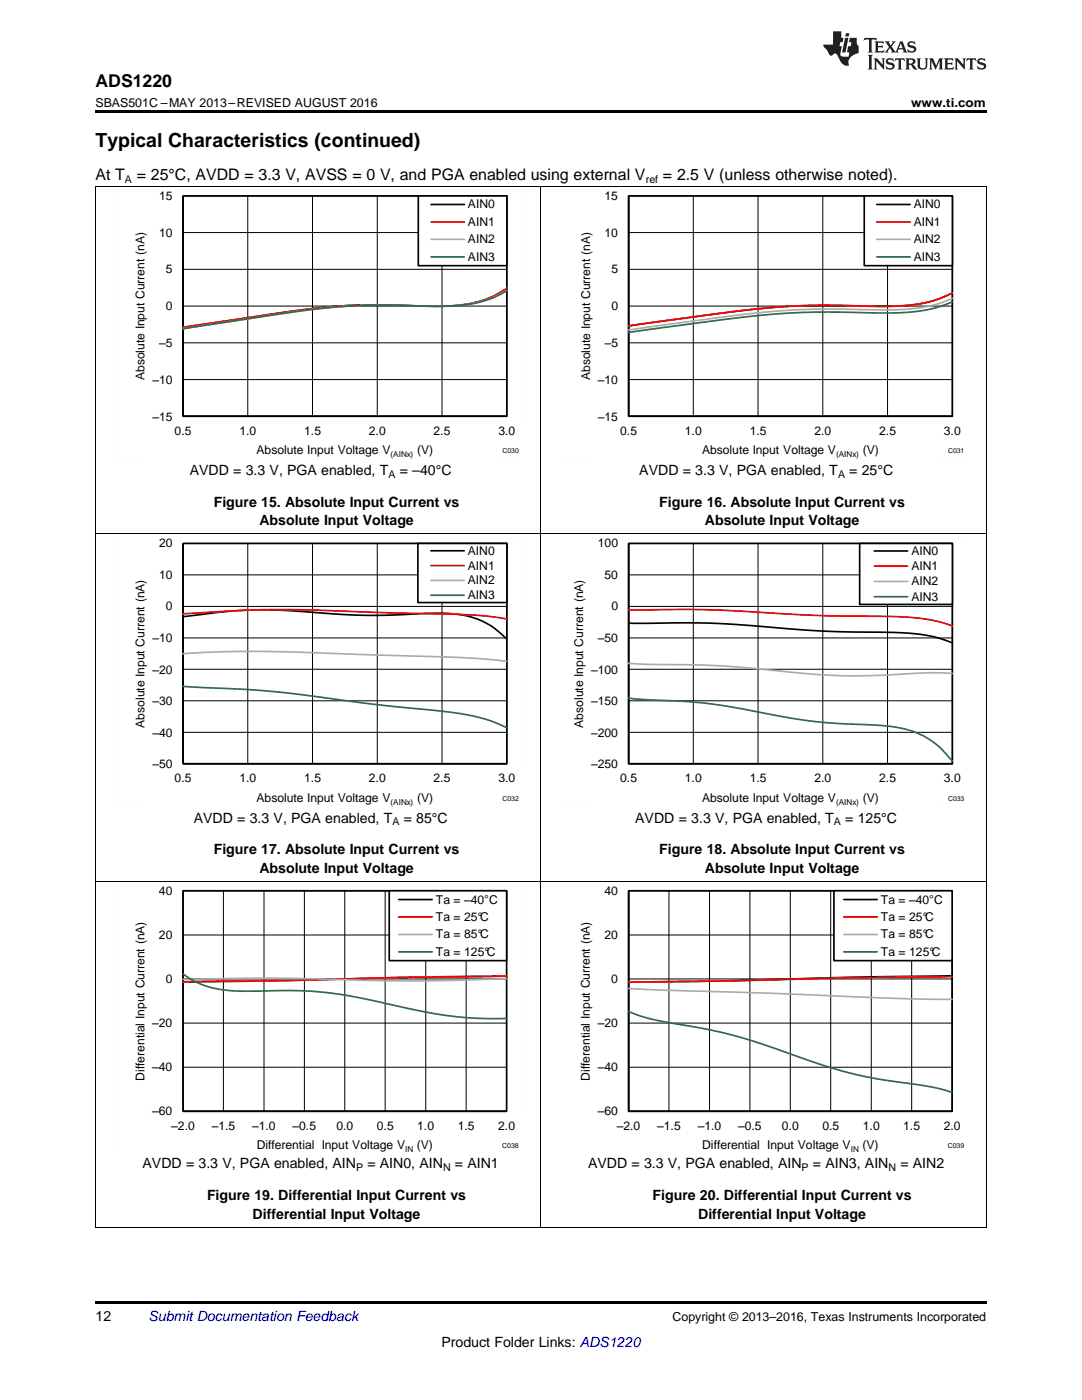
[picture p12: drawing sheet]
<svg xmlns="http://www.w3.org/2000/svg" width="216mm" height="279mm" viewBox="0 0 216 279" stroke-linecap="round" stroke-linejoin="round" font-family="sans-serif">
<defs><g id="words">
<text font-size="3.9" x="19" y="29.3">Typical Characteristics (continued)</text>
<text font-size="3.5" x="19" y="17.3">ADS1220</text>
<g font-size="3.2">
<text x="19" y="36">At T</text>
<text x="27.3" y="36">= 25°C, AVDD = 3.3 V, AVSS = 0 V, and PGA enabled using external V</text>
<text x="132.3" y="36">= 2.5 V (unless otherwise noted).</text>
</g>
<g font-size="2.8">
<text x="37.9" y="94.8">AVDD = 3.3 V, PGA enabled, T</text>
<text x="79.8" y="94.8">= –40°C</text>
<text x="127.6" y="94.8">AVDD = 3.3 V, PGA enabled, T</text>
<text x="169.5" y="94.8">= 25°C</text>
<text x="42.7" y="101.1">Figure 15. Absolute Input Current vs</text>
<text x="131.6" y="101.1">Figure 16. Absolute Input Current vs</text>
<text x="51.8" y="104.8">Absolute Input Voltage</text>
<text x="140.7" y="104.8">Absolute Input Voltage</text>
<text x="38.7" y="164.1">AVDD = 3.3 V, PGA enabled, T</text>
<text x="80.6" y="164.1">= 85°C</text>
<text x="126.8" y="164.1">AVDD = 3.3 V, PGA enabled, T</text>
<text x="168.7" y="164.1">= 125°C</text>
<text x="42.7" y="170.5">Figure 17. Absolute Input Current vs</text>
<text x="131.6" y="170.5">Figure 18. Absolute Input Current vs</text>
<text x="51.8" y="174.2">Absolute Input Voltage</text>
<text x="140.7" y="174.2">Absolute Input Voltage</text>
<text x="28.4" y="233.2">AVDD = 3.3 V, PGA enabled, AIN</text>
<text x="73.3" y="233.2">= AIN0, AIN</text>
<text x="90.8" y="233.2">= AIN1</text>
<text x="117.3" y="233.2">AVDD = 3.3 V, PGA enabled, AIN</text>
<text x="162.2" y="233.2">= AIN3, AIN</text>
<text x="179.7" y="233.2">= AIN2</text>
<text x="41.3" y="239.5">Figure 19. Differential Input Current vs</text>
<text x="130.2" y="239.5">Figure 20. Differential Input Current vs</text>
<text x="50.4" y="243.2">Differential Input Voltage</text>
<text x="139.3" y="243.2">Differential Input Voltage</text>
<text x="19" y="263.6">12</text>
<text x="88.1" y="268.9">Product Folder Links: ADS1220</text>
</g>
<text font-size="2.8" fill="#0000c8" x="29.6" y="263.6">Submit Documentation Feedback</text>
<g font-size="2.5">
<text x="19" y="21.4">SBAS501C –MAY 2013–REVISED AUGUST 2016</text>
<text x="181.8" y="21.4">www.ti.com</text>
<text x="134.2" y="263.6">Copyright © 2013–2016, Texas Instruments Incorporated</text>
</g>
<g font-size="2.4">
<text x="31.7" y="39.9">15</text>
<text x="93.4" y="41.6">AIN0</text>
<text x="120.6" y="39.9">15</text>
<text x="182.3" y="41.6">AIN0</text>
<text x="31.7" y="47.2">10</text>
<text x="93.4" y="45.1">AIN1</text>
<text x="120.6" y="47.2">10</text>
<text x="182.3" y="45.1">AIN1</text>
<text x="93.4" y="48.6">AIN2</text>
<text x="93.4" y="52.1">AIN3</text>
<text x="182.3" y="48.6">AIN2</text>
<text x="182.3" y="52.1">AIN3</text>
<text x="33.1" y="54.5">5</text>
<text x="122" y="54.5">5</text>
<text x="33.1" y="61.9">0</text>
<text x="122" y="61.9">0</text>
<text x="31.8" y="69.3">±5</text>
<text x="120.7" y="69.3">±5</text>
<text x="28.8" y="75.9" transform="rotate(-90 28.8 75.9)">Absolute Input Current (nA)</text>
<text x="30.4" y="76.6">±10</text>
<text x="117.7" y="75.9" transform="rotate(-90 117.7 75.9)">Absolute Input Current (nA)</text>
<text x="119.3" y="76.6">±10</text>
<text x="30.4" y="83.9">±15</text>
<text x="119.3" y="83.9">±15</text>
<text x="34.8" y="86.8">0.5</text>
<text x="47.8" y="86.8">1.0</text>
<text x="60.7" y="86.8">1.5</text>
<text x="73.6" y="86.8">2.0</text>
<text x="86.5" y="86.8">2.5</text>
<text x="99.4" y="86.8">3.0</text>
<text x="123.7" y="86.8">0.5</text>
<text x="136.7" y="86.8">1.0</text>
<text x="149.6" y="86.8">1.5</text>
<text x="162.5" y="86.8">2.0</text>
<text x="175.4" y="86.8">2.5</text>
<text x="188.3" y="86.8">3.0</text>
<text x="51.2" y="90.6">Absolute Input Voltage V</text>
<text x="83.2" y="90.6">(V)</text>
<text x="140.1" y="90.6">Absolute Input Voltage V</text>
<text x="172.1" y="90.6">(V)</text>
<text x="31.7" y="109.2">20</text>
<text x="93.4" y="110.7">AIN0</text>
<text x="93.4" y="113.7">AIN1</text>
<text x="119.3" y="109.2">100</text>
<text x="181.9" y="110.8">AIN0</text>
<text x="181.9" y="113.8">AIN1</text>
<text x="31.7" y="115.5">10</text>
<text x="93.4" y="116.6">AIN2</text>
<text x="93.4" y="119.6">AIN3</text>
<text x="120.6" y="115.5">50</text>
<text x="181.9" y="116.8">AIN2</text>
<text x="181.9" y="119.9">AIN3</text>
<text x="33.1" y="121.8">0</text>
<text x="122" y="121.8">0</text>
<text x="30.4" y="128.1">±10</text>
<text x="119.3" y="128.1">±50</text>
<text x="30.4" y="134.4">±20</text>
<text x="118" y="134.4">±100</text>
<text x="30.4" y="140.7">±30</text>
<text x="118" y="140.7">±150</text>
<text x="28.8" y="145.2" transform="rotate(-90 28.8 145.2)">Absolute Input Current (nA)</text>
<text x="30.4" y="147">±40</text>
<text x="116.4" y="145.2" transform="rotate(-90 116.4 145.2)">Absolute Input Current (nA)</text>
<text x="118" y="147">±200</text>
<text x="30.4" y="153.3">±50</text>
<text x="118" y="153.3">±250</text>
<text x="34.8" y="156.1">0.5</text>
<text x="47.8" y="156.1">1.0</text>
<text x="51.2" y="160">Absolute Input Voltage V</text>
<text x="60.7" y="156.1">1.5</text>
<text x="73.6" y="156.1">2.0</text>
<text x="83.2" y="160">(V)</text>
<text x="86.5" y="156.1">2.5</text>
<text x="99.4" y="156.1">3.0</text>
<text x="123.7" y="156.1">0.5</text>
<text x="136.7" y="156.1">1.0</text>
<text x="140.1" y="160">Absolute Input Voltage V</text>
<text x="149.6" y="156.1">1.5</text>
<text x="162.5" y="156.1">2.0</text>
<text x="172.1" y="160">(V)</text>
<text x="175.4" y="156.1">2.5</text>
<text x="188.3" y="156.1">3.0</text>
<text x="31.7" y="178.6">40</text>
<text x="120.6" y="178.6">40</text>
<text x="87" y="180.4">Ta = ±40ÉC</text>
<text x="87" y="183.8">Ta = 25°C</text>
<text x="175.8" y="180.4">Ta = ±40ÉC</text>
<text x="175.8" y="183.8">Ta = 25°C</text>
<text x="31.7" y="187.4">20</text>
<text x="87" y="187.3">Ta = 85°C</text>
<text x="87" y="190.8">Ta = 125°C</text>
<text x="120.6" y="187.4">20</text>
<text x="175.8" y="187.3">Ta = 85°C</text>
<text x="175.8" y="190.8">Ta = 125°C</text>
<text x="33.1" y="196.2">0</text>
<text x="122" y="196.2">0</text>
<text x="30.4" y="205">±20</text>
<text x="119.3" y="205">±20</text>
<text x="28.8" y="215.7" transform="rotate(-90 28.8 215.7)">Differential Input Current (nA)</text>
<text x="30.4" y="213.8">±40</text>
<text x="117.7" y="215.7" transform="rotate(-90 117.7 215.7)">Differential Input Current (nA)</text>
<text x="119.3" y="213.8">±40</text>
<text x="30.4" y="222.6">±60</text>
<text x="34.2" y="225.6">±2.0</text>
<text x="42.2" y="225.6">±1.5</text>
<text x="50.3" y="225.6">±1.0</text>
<text x="58.4" y="225.6">±0.5</text>
<text x="67.1" y="225.5">0.0</text>
<text x="75.2" y="225.5">0.5</text>
<text x="83.3" y="225.5">1.0</text>
<text x="91.3" y="225.5">1.5</text>
<text x="99.4" y="225.5">2.0</text>
<text x="119.3" y="222.6">±60</text>
<text x="123.1" y="225.6">±2.0</text>
<text x="131.1" y="225.6">±1.5</text>
<text x="139.2" y="225.6">±1.0</text>
<text x="147.3" y="225.6">±0.5</text>
<text x="156" y="225.5">0.0</text>
<text x="164.1" y="225.5">0.5</text>
<text x="172.2" y="225.5">1.0</text>
<text x="180.2" y="225.5">1.5</text>
<text x="188.3" y="225.5">2.0</text>
<text x="51.2" y="229.3">Differential Input Voltage V</text>
<text x="83.2" y="229.3">(V)</text>
<text x="140.1" y="229.3">Differential Input Voltage V</text>
<text x="172.1" y="229.3">(V)</text>
</g>
<g font-size="2.1">
<text x="24.9" y="36.6">A</text>
<text x="128.9" y="36.6">ref</text>
<text x="77.5" y="95.4">A</text>
<text x="167.2" y="95.4">A</text>
<text x="78.3" y="164.7">A</text>
<text x="166.4" y="164.7">A</text>
<text x="71" y="233.7">P</text>
<text x="88.4" y="233.7">N</text>
<text x="159.9" y="233.7">P</text>
<text x="177.3" y="233.7">N</text>
</g>
<g font-size="1.6">
<text x="77.9" y="91.2">(AINx)</text>
<text x="166.8" y="91.2">(AINx)</text>
<text x="77.9" y="160.6">(AINx)</text>
<text x="166.8" y="160.6">(AINx)</text>
<text x="80.9" y="229.9">IN</text>
<text x="169.8" y="229.9">IN</text>
</g>
<g font-size="1.4">
<text x="100.3" y="90.5">C030</text>
<text x="189.2" y="90.5">C031</text>
<text x="100.3" y="159.8">C032</text>
<text x="189.2" y="159.8">C033</text>
<text x="100.2" y="229.2">C038</text>
<text x="189.1" y="229.2">C039</text>
</g>
</g></defs>
<path d="M19 259.7h177.8v.5h-177.8z" fill="#000"/>
<g fill="none" stroke="#000" stroke-width=".2">
<path d="M19.1 176v69M36.5 177.8h64.6v44M44.6 177.8v44M52.7 177.8v44M60.7 177.8v44M68.8 177.8v44M76.9 177.8v44M85 177.8v44M93 177.8v44M107.9 176v69M196.8 176v69M36.5 195.4h64.6"/>
<path d="M36.5 186.6h64.6M36.5 213h64.6M36.5 204.2h64.6M19 244.9h177.8"/>
</g>
<path d="M36.5 177.8h64.6v44h-64.6zM36.5 177.8v44h64.6M101.1 194.8l-19 .2-24.6 .7-21 .3" fill="none" stroke="#000" stroke-width=".33"/>
<path d="M101.1 194.8l-64.6 1.1" fill="none" stroke="#f00" stroke-width=".33"/>
<path d="M101.1 195.4l-18.6 .4-27.8-.6-18.2 .2" fill="none" stroke="#aaa" stroke-width=".33"/>
<path d="M36.5 194.4a19 19 0 0 0 12.1 3.4l10.1-.1 6.1 .4 6.4 .9 12.1 2.7 5.3 .9 6 .6 6.5 .1" fill="none" stroke="#286b49" stroke-width=".33"/>
<path d="M77.7 177.8h23.4v13.9h-23.4z" fill-rule="evenodd" fill="#fff"/>
<path d="M77.7 177.8h23.4v13.9h-23.4zM79.5 179.5h6.7M125.4 177.8h64.6v44h-64.6zM125.4 177.8v44h64.6M190 194.7l-19.4 .3-24.2 .7-21 .3" fill="none" stroke="#000" stroke-width=".33"/>
<path d="M79.5 183h6.7M190 194.9l-64.6 1.1" fill="none" stroke="#f00" stroke-width=".33"/>
<path d="M79.5 186.5h6.7M125.4 197.3l52.5 1.9 12.1 .3" fill="none" stroke="#aaa" stroke-width=".33"/>
<path d="M79.5 190h6.7M125.4 201.9a57.9 57.9 0 0 0 13.3 3.1l5.3 1 4.8 1.3 14.5 5 5.7 1.7 5.6 1.2 8.5 1.3a36.1 36.1 0 0 1 6.9 1.5" fill="none" stroke="#286b49" stroke-width=".33"/>
<path d="M22.7 176.7v53.2M35.2 176.7h69M104.2 176.7v46.2M22.7 229.8h6.4M97.8 229.8h6.4" fill="none" stroke="#fefefe" stroke-width=".2" stroke-dasharray=".4 .1" stroke-linecap="butt"/>
<path d="M125.4 177.8h64.6v44M133.5 177.8v44M141.6 177.8v44M149.6 177.8v44M157.7 177.8v44M165.8 177.8v44M173.9 177.8v44M181.9 177.8v44M125.4 195.4h64.6M125.4 186.6h64.6M125.4 213h64.6M125.4 204.2h64.6" fill="none" stroke="#000" stroke-width=".2"/>
<path d="M166.4 177.8h23.6v13.9h-23.6z" fill-rule="evenodd" fill="#fff"/>
<path d="M36.5 108.5h64.6v43.9h-64.6zM36.5 108.5v43.9h64.6M36.4 123.1l8.9-1.1 6.2-.3 5.7 .1 14.5 1h5.1l5.7-.3a33.3 33.3 0 0 1 12.4 .9l1.1 .4a15.7 15.7 0 0 1 5.1 3.7M166.4 177.8h23.6v13.9h-23.6zM168.4 179.5h6.6" fill="none" stroke="#000" stroke-width=".33"/>
<path d="M36.4 122.5l13-.7 9.9-.1 33.6 1 4.6 .3 3.6 .5M168.4 183h6.6" fill="none" stroke="#f00" stroke-width=".33"/>
<path d="M36.4 130.5l9.4-.5 10.4 .1 35.1 1.1 5.7 .3 4.1 .5M168.4 186.5h6.6" fill="none" stroke="#aaa" stroke-width=".33"/>
<path d="M36.4 137l12.5 .6 5.7 .4 20.7 2.6 12.4 1.3a38 38 0 0 1 13.4 3.3M168.4 190h6.6" fill="none" stroke="#286b49" stroke-width=".33"/>
<path d="M111.6 176.7v53.2M124.1 176.7h69M193.1 176.7v46.2M111.6 229.8h6.4M186.7 229.8h6.4" fill="none" stroke="#fefefe" stroke-width=".2" stroke-dasharray=".4 .1" stroke-linecap="butt"/>
<g fill="none" stroke="#000" stroke-width=".2">
<path d="M19.1 106.6v69.4M36.5 114.7h64.6M49.4 108.4v44M62.4 108.4v44M75.3 108.4v44M88.2 108.4v44M107.9 106.6v69.4M196.8 106.6v69.4M36.5 139.9h64.6M36.5 133.6h64.6M36.5 127.3h64.6M36.5 121h64.6"/>
<path d="M36.5 146.2h64.6M36.5 152.4v-44h64.6v44M19 175.9h177.8"/>
</g>
<path d="M83.4 108.5h17.7v11.8h-17.7z" fill-rule="evenodd" fill="#fff"/>
<path d="M83.4 108.5h17.7v11.8h-17.7zM86 109.9h6.6M125.4 108.5h64.6v43.9h-64.6zM125.4 108.5v43.9h64.6M125.3 124.4h16.7l21.7 1.5 12.9 .3a34.7 34.7 0 0 1 13.4 2.1" fill="none" stroke="#000" stroke-width=".33"/>
<path d="M86 112.9h6.6M125.3 121.7h15.6l21.7 1.1 14.5 .2a39.1 39.1 0 0 1 12.9 1.9" fill="none" stroke="#f00" stroke-width=".33"/>
<path d="M86 115.8h6.6M125.3 132.4l3.7 .2 15 .3 17.6 1.6 6.2 .3h6.2l11.4-.5 4.6 .1" fill="none" stroke="#aaa" stroke-width=".33"/>
<path d="M86 118.8h6.6M125.3 139.3l15.6 1.1 5.2 .7 14.5 2.6 5.1 .6 5.7 .3a31.9 31.9 0 0 1 12.2 1.9l1.3 .7a17.9 17.9 0 0 1 5.1 4.7" fill="none" stroke="#286b49" stroke-width=".33"/>
<path d="M22.7 107.4v53.2M35.2 107.4h69M104.2 107.4v46.2M22.7 160.5h6.4M97.9 160.5h6.3" fill="none" stroke="#fefefe" stroke-width=".2" stroke-dasharray=".4 .1" stroke-linecap="butt"/>
<path d="M125.4 114.7h64.6M138.3 108.4v44M151.3 108.4v44M164.2 108.4v44M177.1 108.4v44M125.4 139.9h64.6M125.4 133.6h64.6M125.4 127.3h64.6M125.4 121h64.6M125.4 146.2h64.6M125.4 152.4v-44h64.6v44" fill="none" stroke="#000" stroke-width=".2"/>
<path d="M171.5 108.5h18.5v12.1h-18.5z" fill-rule="evenodd" fill="#fff"/>
<path d="M36.5 39.1h64.6v44h-64.6zM36.5 39.1v44h64.6M101.1 57.7a23.7 23.7 0 0 1-13.9 3.4l-12.9-.3-8.3 .4-8.8 1-20.8 3.2M171.5 108.5h18.5v12.1h-18.5zM174.5 110h6.6" fill="none" stroke="#000" stroke-width=".33"/>
<path d="M101.1 57.5a22.1 22.1 0 0 1-13.4 3.6l-12.9-.3-8.3 .4-7.7 .9-22.4 3.2M174.5 113h6.6" fill="none" stroke="#f00" stroke-width=".33"/>
<path d="M101.1 57.9a24.7 24.7 0 0 1-13.9 3.2l-11.9-.2-8.8 .4-7.7 .9-22.4 3.4M174.5 116h6.6" fill="none" stroke="#aaa" stroke-width=".33"/>
<path d="M101.1 58.1a25.6 25.6 0 0 1-13.9 3l-12.4-.2-8.3 .4-8.8 1.1-21.3 3.2M174.5 119.1h6.6" fill="none" stroke="#286b49" stroke-width=".33"/>
<path d="M111.6 107.4v53.2M124.1 107.4h69M193.1 107.4v46.2M111.6 160.5h6.4M186.8 160.5h6.3" fill="none" stroke="#fefefe" stroke-width=".2" stroke-dasharray=".4 .1" stroke-linecap="butt"/>
<g fill="none" stroke="#000" stroke-width=".2">
<path d="M19.1 37.3v69.3M49.4 39.1v44M62.4 39.1v44M75.3 39.1v44M88.2 39.1v44M107.9 37.3v69.3M196.8 37.3v69.3M36.5 53.8h64.6M36.5 46.4h64.6M36.5 75.8h64.6M36.5 68.4h64.6M36.5 61.1h64.6"/>
<path d="M36.5 83.1v-44h64.6v44M19 106.6h177.8"/>
</g>
<path d="M83.5 39.1h17.6v13.9h-17.6z" fill-rule="evenodd" fill="#fff"/>
<path d="M83.5 39.1h17.6v13.9h-17.6zM125.4 39.1h64.6v44h-64.6zM125.4 39.1v44h64.6M86 40.8h6.7M190 58.5a29.5 29.5 0 0 1-14.4 2.6l-11.9-.2-8.8 .4-9.3 1-20.3 2.8" fill="none" stroke="#000" stroke-width=".33"/>
<path d="M86 44.3h6.7M190 58.5a28.9 28.9 0 0 1-14.4 2.6l-12.4-.2-8.3 .4-9.3 1-20.3 2.8" fill="none" stroke="#f00" stroke-width=".33"/>
<path d="M86 47.8h6.7M190 59.6a33.7 33.7 0 0 1-15 2.2l-11.3-.1-8.8 .4-9.3 1-20.3 2.8" fill="none" stroke="#aaa" stroke-width=".33"/>
<path d="M86 51.3h6.7M190 60.2a34.4 34.4 0 0 1-15 2.3l-11.3-.2-8.8 .4-10.3 1.1-19.3 2.6" fill="none" stroke="#286b49" stroke-width=".33"/>
<path d="M22.7 38v53.2M35.2 38h69M104.2 38v46.2M22.7 91.2h6.4M97.9 91.2h6.3" fill="none" stroke="#fefefe" stroke-width=".2" stroke-dasharray=".4 .1" stroke-linecap="butt"/>
<path d="M138.3 39.1v44M151.3 39.1v44M164.2 39.1v44M177.1 39.1v44M125.4 53.8h64.6M125.4 46.4h64.6M125.4 75.8h64.6M125.4 68.4h64.6M125.4 61.1h64.6M125.4 83.1v-44h64.6v44" fill="none" stroke="#000" stroke-width=".2"/>
<path d="M172.5 39.1h17.5v13.9h-17.5z" fill-rule="evenodd" fill="#fff"/>
<path d="M172.5 39.1h17.5v13.9h-17.5zM175 40.8h6.6" fill="none" stroke="#000" stroke-width=".33"/>
<path d="M175 44.3h6.6" fill="none" stroke="#f00" stroke-width=".33"/>
<path d="M175 47.8h6.6" fill="none" stroke="#aaa" stroke-width=".33"/>
<path d="M175 51.3h6.6" fill="none" stroke="#286b49" stroke-width=".33"/>
<path d="M111.6 38v53.2M124.1 38h69M193.1 38v46.2M111.6 91.2h6.4M186.8 91.2h6.3" fill="none" stroke="#fefefe" stroke-width=".2" stroke-dasharray=".4 .1" stroke-linecap="butt"/>
<path d="M19 37.2h177.8" fill="none" stroke="#000" stroke-width=".2"/>
<path d="M19 22h177.8v.5h-177.8z" fill="#000"/>
<g fill="#231f20">
<path d="M172.5 7.6l-.1 .5 .4-.2h.6v.1v2.1l-.2 .4h.9l-.2-.4v-2.1l.1-.1h.5l.5 .2-.2-.5zM174.5 8.3l.2 .3v1.5l-.2 .4h1.8l.2-.6a1.04 1.04 0 0 1-1.3 .2v-.7h.6l.3 .2v-.6l-.3 .2h-.6v-.6l.8-.1 .4 .3-.2-.5zM176.5 8.3l.9 1.1-.9 1.1h.8l-.2-.2 .4-.7 .5 .7-.2 .2h1.5l-.2-.2 .2-.4h.9l.1 .4-.2 .2h1l-.3-.3-.7-1.9h-.5l-.9 2-.8-1 .9-1h-.8l.1 .3-.4 .5-.3-.6 .1-.2zM179.7 8.6l.4 1h-.7zM181.3 8.4a.63 .63 0 0 0-.2 .7 .63 .63 0 0 0 .6 .4l.6 .2 .1 .2a.75 .75 0 0 1-.7 .4 .75 .75 0 0 1-.6-.5l.1 .7 .1-.1a1.11 1.11 0 0 0 1.5-.6 1.13 1.13 0 0 0-1.2-.8l-.1-.4a1.04 1.04 0 0 1 1.2 .2l-.2-.5-.2 .1-.4-.2zM173.2 10.9l.2 .4v2.2l-.2 .4h1l-.3-.4v-2.2l.3-.4zM174.3 11.6l.3 .4v1.5l-.3 .4h.8l-.2-.4v-1.3l1.5 1.7v-1.9l.2-.4h-.7l.2 .4v.9l-1.1-1.3zM177 11.8a.62 .62 0 0 0-.2 .7 .62 .62 0 0 0 .6 .4l.6 .1 .1 .3a.76 .76 0 0 1-.7 .3 .76 .76 0 0 1-.7-.4l.2 .7 .1-.1a1.11 1.11 0 0 0 1.5-.6 1.13 1.13 0 0 0-1.2-.8l-.1-.4a1.04 1.04 0 0 1 1.2 .2l-.2-.6-.2 .1-.5-.1zM178.7 11.6l-.2 .6a.61 .61 0 0 1 .8-.3v1.6l-.2 .4h.9l-.2-.4v-1.6a.63 .63 0 0 1 .7 .3l-.1-.6zM180.6 11.6l.3 .4v1.5l-.3 .4h1l-.2-.2-.1-.8 .6 .2a.76 .76 0 0 0 1.2 .7l-1-1a.58 .58 0 0 0 .6-.5 .58 .58 0 0 0-.5-.6zM181.4 11.9h.1a.45 .45 0 0 1 .5 .1 .45 .45 0 0 1 .1 .5l-.8 .2zM182.9 11.6l.2 .2a2.17 2.17 0 0 0 .3 1.9 .99 .99 0 0 0 1.6-.6v-1.1l.2-.4h-.7l.2 .2a1.92 1.92 0 0 1-.2 1.8 .6 .6 0 0 1-.9-.5v-1.1l.2-.4zM185.4 11.6l.2 .4v1.5l-.2 .4h.7l-.2-.4v-1.4l.8 1.8 .8-1.8v1.4l-.2 .4h.9l-.2-.4v-1.5l.2-.4h-.8l-.6 1.5-.6-1.5zM188.4 11.6l.2 .4v1.5l-.2 .4h1.8l.1-.6a1.04 1.04 0 0 1-1.2 .1v-.6h.5l.4 .2v-.6l-.4 .2h-.5v-.7h.8l.3 .3-.1-.6zM190.5 11.6l.2 .4v1.5l-.2 .4h.7l-.2-.4v-1.3l1.5 1.7v-1.9l.2-.4h-.7l.2 .4v.9l-1.1-1.3zM192.9 11.6l-.1 .6a.61 .61 0 0 1 .7-.3l.1 1.6-.3 .4h1l-.3-.4 .1-1.6a.63 .63 0 0 1 .7 .3l-.1-.6zM195.2 11.8a.62 .62 0 0 0-.2 .7 .62 .62 0 0 0 .6 .4l.6 .1 .1 .3a.76 .76 0 0 1-.7 .3 .76 .76 0 0 1-.6-.4l.1 .7 .1-.1a1.11 1.11 0 0 0 1.6-.6 1.13 1.13 0 0 0-1.3-.8l-.1-.4a1.04 1.04 0 0 1 1.2 .2l-.1-.6-.2 .1-.5-.1z"/>
<path d="M166.2 6.3v2.6h-1.9v.4l.8 .9a.91 .91 0 0 0 1 .8 .56 .56 0 0 1 .5-.3 .56 .56 0 0 1 .5 .3l.4 .8a1.53 1.53 0 0 0 1.9 1.2 1.54 1.54 0 0 1 1-2.1l.9-.3v-1.4a1.52 1.52 0 0 1-.4-1.6h-1.3l-.2 .8h.5l-.2 .8h-.5l-.1 1v.2l.4 .1-.2 .8a1.93 1.93 0 0 1-1.6-.3l.3-1.8h-.5l.2-.8h.4l.2-.8h-.4v-1.3zM168.6 7.6l-.6 2.9h.7l.6-2.9zM168.8 6.6l-.1 .7h.6l.2-.7z"/>
</g>
<use href="#words"/>
</svg>
